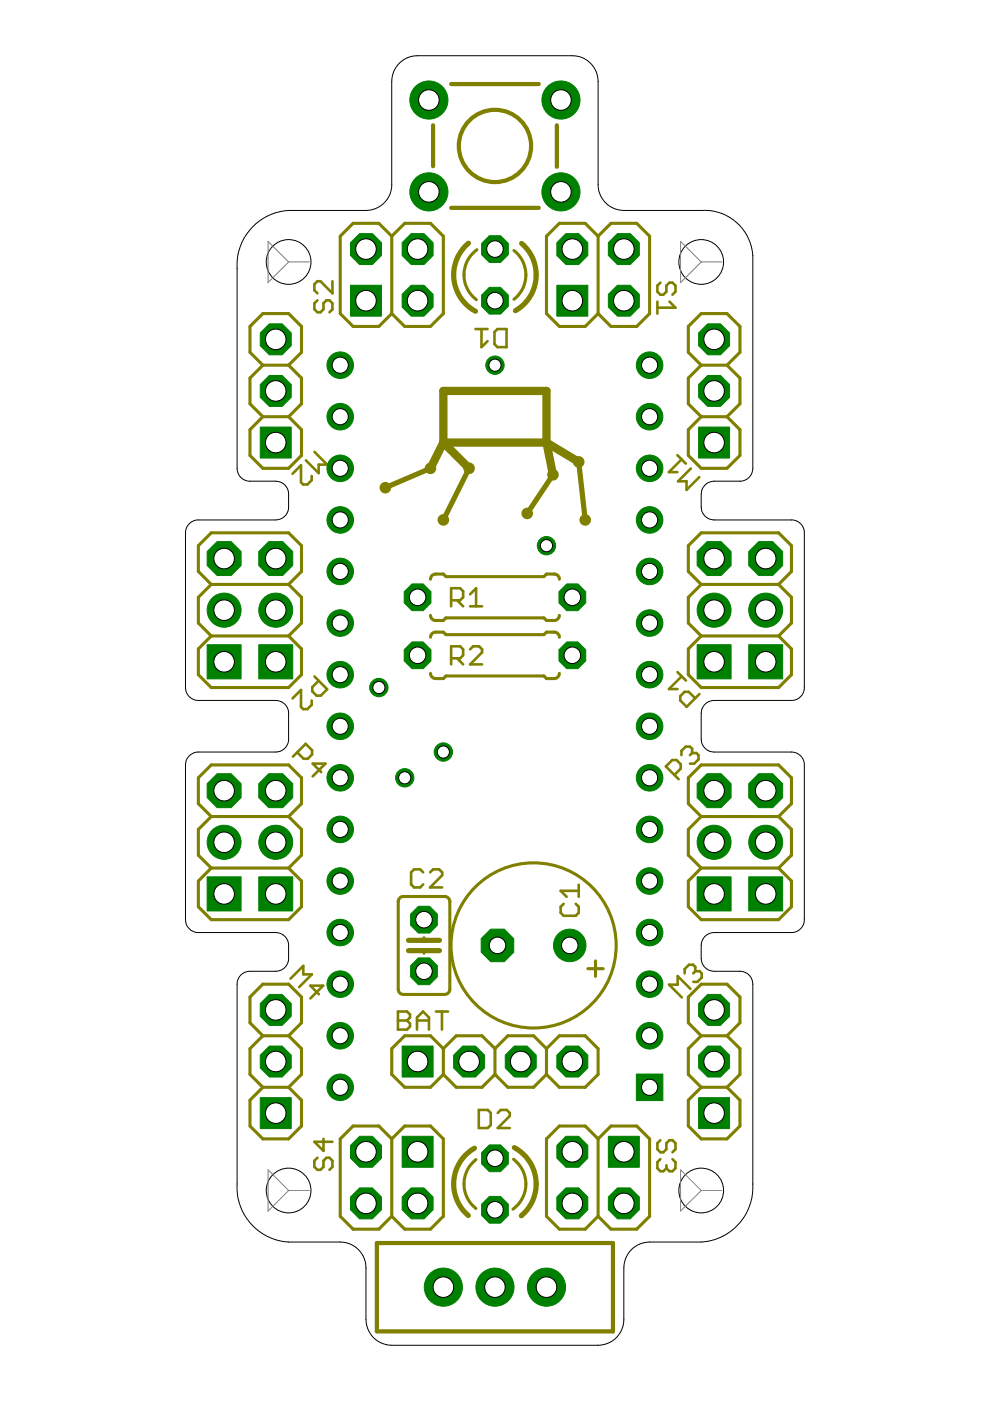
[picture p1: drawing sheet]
<svg xmlns="http://www.w3.org/2000/svg" width="210mm" height="297mm" viewBox="0 0 210 297" stroke-linecap="round" stroke-linejoin="round" font-family="sans-serif">
<path d="M94 93.8v-10.9h21.9v10.9M94 93.8h21.9M94 93.8l5.5 5.5M94 93.8l-2.7 5.5M115.9 93.8l6.8 4.1M115.9 93.8l1.3 6.9" fill="none" stroke="#808000" stroke-width="1.8"/>
<g fill="none" stroke="#808000" stroke-width="1.1">
<path d="M99.3 51.6a8.7 8.7 0 0 0 1.5 14.4M110.6 51.6a8.8 8.8 0 0 1-1.3 14.3M91.3 99.3l-9.6 4.1M99.5 99.3l-5.5 10.9M122.7 97.9l1.4 12.3M117.2 100.7l-5.4 8.2M86.6 199.4h6.6M86.6 201.5h6.6M100.6 243.4a8.7 8.7 0 0 0-1.3 14.3M109.1 243.3a8.8 8.8 0 0 1 1.4 14.5"/>
<circle cx="91.3" cy="99.3" r=".68"/>
<circle cx="99.5" cy="99.3" r=".68"/>
<circle cx="122.7" cy="97.9" r=".68"/>
<circle cx="81.7" cy="103.4" r=".68"/>
<circle cx="94" cy="110.2" r=".68"/>
<circle cx="111.8" cy="108.9" r=".68"/>
<circle cx="117.2" cy="100.7" r=".68"/>
<circle cx="124.1" cy="110.2" r=".68"/>
</g>
<g fill="none" stroke="#808000" stroke-width=".66">
<path d="M83.1 50.1l-2.8-2.8h-5.4l-2.8 2.8v16.4l2.8 2.7h5.4l2.8-2.7M83.1 50.1l2.7-2.8h5.5l2.7 2.8v16.4l-2.7 2.7h-5.5l-2.7-2.7M83.1 50.1v16.4M101.1 52.9a6.6 6.6 0 0 0-.1 10.6M109 53.1a6.5 6.5 0 0 1 0 10.4M126.8 50.1l-2.7-2.8h-5.5l-2.7 2.8v16.4l2.7 2.7h5.5l2.7-2.7M126.8 50.1v16.4M126.8 50.1l2.7-2.8h5.5l2.7 2.8v16.4l-2.7 2.7h-5.5l-2.7-2.7M55.7 77.4l-2.7-2.7v-5.5l2.7-2.7h5.5l2.7 2.7v5.5l-2.7 2.7M55.7 77.4l-2.7 2.8v5.4l2.7 2.7M55.7 77.4h5.5M61.2 77.4l2.7 2.8v5.4l-2.7 2.7"/>
<path d="M148.7 77.4l-2.8-2.7v-5.5l2.8-2.7h5.4l2.8 2.7v5.5l-2.8 2.7M148.7 77.4l-2.8 2.8v5.4l2.8 2.7M148.7 77.4h5.4M154.1 77.4l2.8 2.8v5.4l-2.8 2.7M55.7 88.3l-2.7 2.8v5.5l2.7 2.7h5.5l2.7-2.7v-5.5l-2.7-2.8M55.7 88.3h5.5M148.7 88.3l-2.8 2.8v5.5l2.8 2.7h5.4l2.8-2.7v-5.5l-2.8-2.8M148.7 88.3h5.4M44.8 123.9l-2.7-2.7v-5.5l2.7-2.7h16.4l2.7 2.7v5.5l-2.7 2.7M44.8 134.8l-2.7 2.8v5.4l2.7 2.8h16.4l2.7-2.8v-5.4l-2.7-2.8M44.8 134.8h16.4M44.8 123.9h16.4"/>
<path d="M44.8 123.9l-2.7 2.7v5.5l2.7 2.7M61.2 123.9l2.7 2.7v5.5l-2.7 2.7M91.3 135.1l.3-.8 .8-.3h1.6l.6 .6h20.7l.6-.6h1.6l.8 .3 .3 .8M91.3 122.8l.3-.8 .8-.3h1.6l.6 .6h20.7l.6-.6h1.6l.8 .3 .3 .8M91.3 130.5l.3 .7 .8 .4h1.6l.6-.6h20.7l.6 .6h1.6l.8-.4 .3-.7M148.7 123.9l-2.8-2.7v-5.5l2.8-2.7h16.4l2.7 2.7v5.5l-2.7 2.7M148.7 123.9l-2.8 2.7v5.5l2.8 2.7M148.7 134.8l-2.8 2.8v5.4l2.8 2.8h16.4l2.7-2.8v-5.4l-2.7-2.8M148.7 134.8h16.4M148.7 123.9h16.4M165.1 123.9l2.7 2.7v5.5l-2.7 2.7M91.3 142.8l.3 .7 .8 .4h1.6l.6-.6h20.7l.6 .6h1.6l.8-.4 .3-.7"/>
<path d="M44.8 173.1l-2.7-2.7v-5.5l2.7-2.7h16.4l2.7 2.7v5.5l-2.7 2.7M44.8 173.1l-2.7 2.8v5.4l2.7 2.7M44.8 173.1h16.4M61.2 173.1l2.7 2.8v5.4l-2.7 2.7M148.7 173.1l-2.8-2.7v-5.5l2.8-2.7h16.4l2.7 2.7v5.5l-2.7 2.7M148.7 173.1l-2.8 2.8v5.4l2.8 2.7M148.7 173.1h16.4M165.1 173.1l2.7 2.8v5.4l-2.7 2.7M44.8 184l-2.7 2.8v5.5l2.7 2.7h16.4l2.7-2.7v-5.5l-2.7-2.8M44.8 184h16.4M84.8 190.4l.7-.3h8.8l.5 .1 .4 .4 .2 .6v18.6l-.2 .5-.4 .4-.5 .1h-8.8l-.5-.1-.4-.4-.2-.5v-18.6zM89.9 198.8v.6"/>
<path d="M148.7 184l-2.8 2.8v5.5l2.8 2.7h16.4l2.7-2.7v-5.5l-2.7-2.8M148.7 184h16.4M55.7 219.6l-2.7-2.7v-5.5l2.7-2.7h5.5l2.7 2.7v5.5l-2.7 2.7M55.7 219.6l-2.7 2.7v5.5l2.7 2.7M55.7 219.6h5.5M61.2 219.6l2.7 2.7v5.5l-2.7 2.7M89.9 201.5v.6M124.6 205.4h3.3M126.3 203.7v3.3M148.7 219.6h5.4M148.7 219.6l-2.8-2.7v-5.5l2.8-2.7h5.4l2.8 2.7v5.5l-2.8 2.7M148.7 219.6l-2.8 2.7v5.5l2.8 2.7"/>
<path d="M154.1 219.6l2.8 2.7v5.5l-2.8 2.7M55.7 230.5l-2.7 2.8v5.4l2.7 2.8h5.5l2.7-2.8v-5.4l-2.7-2.8M55.7 230.5h5.5M94 222.3l-2.7-2.7h-5.5l-2.7 2.7v5.5l2.7 2.7h5.5l2.7-2.7M94 227.8l2.7 2.7h5.5l2.7-2.7M94 222.3l2.7-2.7h5.5l2.7 2.7M94 222.3v5.5M104.9 227.8l2.8 2.7h5.4l2.8-2.7M104.9 222.3l2.8-2.7h5.4l2.8 2.7M104.9 222.3v5.5M115.9 222.3l2.7-2.7h5.5l2.7 2.7v5.5l-2.7 2.7h-5.5l-2.7-2.7M115.9 222.3v5.5"/>
<path d="M148.7 230.5h5.4M148.7 230.5l-2.8 2.8v5.4l2.8 2.8h5.4l2.8-2.8v-5.4l-2.8-2.8M83.1 241.5l-2.8-2.8h-5.4l-2.8 2.8v16.4l2.8 2.7h5.4l2.8-2.7M83.1 241.5l2.7-2.8h5.5l2.7 2.8v16.4l-2.7 2.7h-5.5l-2.7-2.7M83.1 241.5v16.4M100.9 245.9a6.6 6.6 0 0 0 0 10.3M108.9 245.8a6.6 6.6 0 0 1-.1 10.6M126.8 241.5l2.7-2.8h5.5l2.7 2.8v16.4l-2.7 2.7h-5.5l-2.7-2.7M126.8 241.5l-2.7-2.8h-5.5l-2.7 2.8v16.4l2.7 2.7h5.5l2.7-2.7M126.8 241.5v16.4"/>
<circle cx="113.1" cy="200.4" r="17.5"/>
</g>
<g fill="none" stroke="#808000" stroke-width=".89">
<path d="M95.7 17.8h18.5M91.8 26.6v8.6M118.1 26.6v8.8M95.7 44.1h18.5M79.9 263.5h50.1v18.8h-50.1z"/>
<circle cx="104.9" cy="30.9" r="7.7"/>
</g>
<g fill="none" stroke="#808000" stroke-width=".55">
<path d="M70.5 59.6v2.6l-2.6-2.6h-.6l-.6 .7v1.3l.6 .6M140 59.9l-.6 .7v1.2l.6 .7h.7l.6-.7v-1.2l.6-.7h.7l.6 .7v1.2l-.6 .7M67.3 63.7l-.6 .6v1.3l.6 .6h.6l.7-.6v-1.3l.6-.6h.6l.7 .6v1.3l-.7 .6M100.8 69.8h2.6M102.1 69.8v3.8l1.3-1.3M104.8 70.4l.7-.6h1.9v3.8h-1.9l-.7-.6zM139.4 63.9v2.6M141.9 63.9l1.3 1.3h-3.8M66.7 95.8l2.7 2.7h-1.8v1.8l-2.7-2.7M143.6 96.5l1.8 1.8M144.5 97.4l-2.7 2.7h1.8M146.5 99.3l-2.7 2.7h1.8v1.9l2.7-2.7"/>
<path d="M62 100.5l1.8-1.8v3.6l.5 .4h.9l.9-.9v-.9M95.7 127.3h1.9l.6-.7v-1.3l-.6-.6h-1.9v3.8M95.7 139.6h1.9l.6-.7v-1.2l-.6-.7h-1.9v3.9M96.9 139.6l1.3 1.3M96.9 127.3l1.3 1.2M99.7 137.7l.6-.7h1.3l.6 .7v.6l-2.5 2.6h2.5M99.7 126l1.2-1.3v3.8M99.7 128.5h2.5M62 148.1l1.8-1.8v3.6l.5 .4h.9l.9-.9v-.9M63 159.5l1.4 1.4h.9l.9-.9v-.9l-1.4-1.4-2.7 2.7M66.7 143.4l2.7 2.7-1.4 1.4h-.9l-.9-.9v-.9l1.4-1.4M143.6 142.5l1.8 1.8"/>
<path d="M144.5 143.4l-2.7 2.7h1.8M146.7 159.7v-1l-.4-.4h-.9l-.9 .9v.9M146.7 159.7l-.4 .4M146.7 159.7h.9l.5 .4v.9l-.9 .9h-.9M148.3 147.2l-2.7 2.7-1.4-1.4v-.9l.9-.9h.9l1.4 1.3M68.1 163.7l-1.8-1.8h2.7l-2.7 2.7M143 164.3l1.3-1.3v-.9l-.9-1h-.9l-1.3 1.4 2.7 2.7M89.7 185l-.6-.7h-1.3l-.6 .7v2.5l.6 .7h1.3l.6-.7M91.2 185l.6-.7h1.3l.6 .7v.6l-2.5 2.6h2.5M119.5 191.6l-.6 .7v1.2l.6 .7h2.6l.6-.7v-1.2l-.6-.7M122.7 187.6v2.5M122.7 188.9h-3.8l1.2 1.2"/>
<path d="M61.6 207.5l2.7-2.7v1.8h1.8l-2.7 2.7M67.6 210.8l-1.8-1.8h2.7l-2.7 2.7M84.4 214.5h1.9l.6 .6v.6l-.6 .7 .6 .6v.6l-.6 .7h-1.9zM84.4 216.4h1.9M88.4 216.4h2.6M88.4 218.3v-2.6l1.3-1.2 1.3 1.2v2.6M92.4 214.5h2.6M93.7 214.5v3.8M146.4 209.7l-2.7-2.8v1.9h-1.8l2.7 2.7M147.4 205.9v-.9l-.4-.4h-.9l-.9 .9v.9M147.4 205.9l-.4 .5M147.4 205.9h.9l.5 .5v.9l-.9 .9h-.9"/>
<path d="M101.5 235.3h1.9l.7 .7v2.5l-.7 .7h-1.9zM105.5 236l.7-.7h1.2l.7 .7v.6l-2.6 2.6h2.6M67.3 245.5l-.6 .6v1.3l.6 .6h.6l.7-.6v-1.3l.6-.6h.6l.7 .6v1.3l-.7 .6M68.6 241.4v2.6l-1.9-1.9h3.8M140 241.7l-.6 .7v1.2l.6 .7h.7l.6-.7v-1.2l.6-.7h.7l.6 .7v1.2l-.6 .7M140 245.8l-.6 .6v1.3l.6 .6h.7l.6-.6M141.3 247.1v.6M142.6 245.8l.6 .6v1.3l-.6 .6h-.7l-.6-.6"/>
</g>
<path d="M134.9 227.7h5.6v5.6h-5.6z" fill="#008000" stroke="#008000" stroke-width=".21"/>
<circle cx="137.7" cy="230.5" r="1.71" fill="#fff" stroke="#000" stroke-width=".21"/>
<circle cx="72.1" cy="230.5" r="2.82" fill="#008000" stroke="#008000" stroke-width=".21"/>
<circle cx="72.1" cy="230.5" r="1.71" fill="#fff" stroke="#000" stroke-width=".21"/>
<circle cx="72.1" cy="219.6" r="2.82" fill="#008000" stroke="#008000" stroke-width=".21"/>
<circle cx="72.1" cy="219.6" r="1.71" fill="#fff" stroke="#000" stroke-width=".21"/>
<circle cx="72.1" cy="208.7" r="2.82" fill="#008000" stroke="#008000" stroke-width=".21"/>
<circle cx="72.1" cy="208.7" r="1.71" fill="#fff" stroke="#000" stroke-width=".21"/>
<circle cx="72.1" cy="197.7" r="2.82" fill="#008000" stroke="#008000" stroke-width=".21"/>
<circle cx="72.1" cy="197.7" r="1.71" fill="#fff" stroke="#000" stroke-width=".21"/>
<circle cx="72.1" cy="186.8" r="2.82" fill="#008000" stroke="#008000" stroke-width=".21"/>
<circle cx="72.1" cy="186.8" r="1.71" fill="#fff" stroke="#000" stroke-width=".21"/>
<circle cx="72.1" cy="175.9" r="2.82" fill="#008000" stroke="#008000" stroke-width=".21"/>
<circle cx="72.1" cy="175.9" r="1.71" fill="#fff" stroke="#000" stroke-width=".21"/>
<circle cx="72.1" cy="164.9" r="2.82" fill="#008000" stroke="#008000" stroke-width=".21"/>
<circle cx="72.1" cy="164.9" r="1.71" fill="#fff" stroke="#000" stroke-width=".21"/>
<circle cx="72.1" cy="154" r="2.82" fill="#008000" stroke="#008000" stroke-width=".21"/>
<circle cx="72.1" cy="154" r="1.71" fill="#fff" stroke="#000" stroke-width=".21"/>
<circle cx="72.1" cy="143" r="2.82" fill="#008000" stroke="#008000" stroke-width=".21"/>
<circle cx="72.1" cy="143" r="1.71" fill="#fff" stroke="#000" stroke-width=".21"/>
<circle cx="72.1" cy="132.1" r="2.82" fill="#008000" stroke="#008000" stroke-width=".21"/>
<circle cx="72.1" cy="132.1" r="1.71" fill="#fff" stroke="#000" stroke-width=".21"/>
<circle cx="72.1" cy="121.2" r="2.82" fill="#008000" stroke="#008000" stroke-width=".21"/>
<circle cx="72.1" cy="121.2" r="1.71" fill="#fff" stroke="#000" stroke-width=".21"/>
<circle cx="72.1" cy="110.2" r="2.82" fill="#008000" stroke="#008000" stroke-width=".21"/>
<circle cx="72.1" cy="110.2" r="1.71" fill="#fff" stroke="#000" stroke-width=".21"/>
<circle cx="72.1" cy="99.3" r="2.82" fill="#008000" stroke="#008000" stroke-width=".21"/>
<circle cx="72.1" cy="99.3" r="1.71" fill="#fff" stroke="#000" stroke-width=".21"/>
<circle cx="72.1" cy="88.4" r="2.82" fill="#008000" stroke="#008000" stroke-width=".21"/>
<circle cx="72.1" cy="88.3" r="1.71" fill="#fff" stroke="#000" stroke-width=".21"/>
<circle cx="72.1" cy="77.4" r="2.82" fill="#008000" stroke="#008000" stroke-width=".21"/>
<circle cx="72.1" cy="77.4" r="1.71" fill="#fff" stroke="#000" stroke-width=".21"/>
<circle cx="137.7" cy="219.6" r="2.82" fill="#008000" stroke="#008000" stroke-width=".21"/>
<circle cx="137.7" cy="219.6" r="1.71" fill="#fff" stroke="#000" stroke-width=".21"/>
<circle cx="137.7" cy="208.7" r="2.82" fill="#008000" stroke="#008000" stroke-width=".21"/>
<circle cx="137.7" cy="208.7" r="1.71" fill="#fff" stroke="#000" stroke-width=".21"/>
<circle cx="137.7" cy="197.7" r="2.82" fill="#008000" stroke="#008000" stroke-width=".21"/>
<circle cx="137.7" cy="197.7" r="1.71" fill="#fff" stroke="#000" stroke-width=".21"/>
<circle cx="137.7" cy="186.8" r="2.82" fill="#008000" stroke="#008000" stroke-width=".21"/>
<circle cx="137.7" cy="186.8" r="1.71" fill="#fff" stroke="#000" stroke-width=".21"/>
<circle cx="137.7" cy="175.9" r="2.82" fill="#008000" stroke="#008000" stroke-width=".21"/>
<circle cx="137.7" cy="175.9" r="1.71" fill="#fff" stroke="#000" stroke-width=".21"/>
<circle cx="137.7" cy="164.9" r="2.82" fill="#008000" stroke="#008000" stroke-width=".21"/>
<circle cx="137.7" cy="164.9" r="1.71" fill="#fff" stroke="#000" stroke-width=".21"/>
<circle cx="137.7" cy="154" r="2.82" fill="#008000" stroke="#008000" stroke-width=".21"/>
<circle cx="137.7" cy="154" r="1.71" fill="#fff" stroke="#000" stroke-width=".21"/>
<circle cx="137.7" cy="143" r="2.82" fill="#008000" stroke="#008000" stroke-width=".21"/>
<circle cx="137.7" cy="143" r="1.71" fill="#fff" stroke="#000" stroke-width=".21"/>
<circle cx="137.7" cy="132.1" r="2.82" fill="#008000" stroke="#008000" stroke-width=".21"/>
<circle cx="137.7" cy="132.1" r="1.71" fill="#fff" stroke="#000" stroke-width=".21"/>
<circle cx="137.7" cy="121.2" r="2.82" fill="#008000" stroke="#008000" stroke-width=".21"/>
<circle cx="137.7" cy="121.2" r="1.71" fill="#fff" stroke="#000" stroke-width=".21"/>
<circle cx="137.7" cy="110.2" r="2.82" fill="#008000" stroke="#008000" stroke-width=".21"/>
<circle cx="137.7" cy="110.2" r="1.71" fill="#fff" stroke="#000" stroke-width=".21"/>
<circle cx="137.7" cy="99.3" r="2.82" fill="#008000" stroke="#008000" stroke-width=".21"/>
<circle cx="137.7" cy="99.3" r="1.71" fill="#fff" stroke="#000" stroke-width=".21"/>
<circle cx="137.7" cy="88.4" r="2.82" fill="#008000" stroke="#008000" stroke-width=".21"/>
<circle cx="137.7" cy="88.3" r="1.71" fill="#fff" stroke="#000" stroke-width=".21"/>
<circle cx="137.7" cy="77.4" r="2.82" fill="#008000" stroke="#008000" stroke-width=".21"/>
<circle cx="137.7" cy="77.4" r="1.71" fill="#fff" stroke="#000" stroke-width=".21"/>
<circle cx="105.5" cy="200.4" r="3.7" fill="#008000" stroke="#008000" stroke-width=".21"/>
<circle cx="105.5" cy="200.4" r="1.76" fill="#fff" stroke="#000" stroke-width=".21"/>
<circle cx="120.8" cy="200.4" r="3.5" fill="#008000" stroke="#008000" stroke-width=".21"/>
<circle cx="120.8" cy="200.4" r="1.76" fill="#fff" stroke="#000" stroke-width=".21"/>
<circle cx="89.9" cy="195" r="3.1" fill="#008000" stroke="#008000" stroke-width=".21"/>
<circle cx="89.9" cy="195" r="1.76" fill="#fff" stroke="#000" stroke-width=".21"/>
<circle cx="89.9" cy="205.9" r="3.1" fill="#008000" stroke="#008000" stroke-width=".21"/>
<circle cx="89.9" cy="205.9" r="1.76" fill="#fff" stroke="#000" stroke-width=".21"/>
<circle cx="104.9" cy="63.8" r="3.1" fill="#008000" stroke="#008000" stroke-width=".21"/>
<circle cx="104.9" cy="63.8" r="1.76" fill="#fff" stroke="#000" stroke-width=".21"/>
<circle cx="104.9" cy="52.8" r="3.1" fill="#008000" stroke="#008000" stroke-width=".21"/>
<circle cx="104.9" cy="52.8" r="1.76" fill="#fff" stroke="#000" stroke-width=".21"/>
<circle cx="104.9" cy="245.6" r="3.1" fill="#008000" stroke="#008000" stroke-width=".21"/>
<circle cx="104.9" cy="245.6" r="1.76" fill="#fff" stroke="#000" stroke-width=".21"/>
<circle cx="104.9" cy="256.5" r="3.1" fill="#008000" stroke="#008000" stroke-width=".21"/>
<circle cx="104.9" cy="256.5" r="1.76" fill="#fff" stroke="#000" stroke-width=".21"/>
<circle cx="88.5" cy="138.9" r="3.1" fill="#008000" stroke="#008000" stroke-width=".21"/>
<circle cx="88.5" cy="138.9" r="1.76" fill="#fff" stroke="#000" stroke-width=".21"/>
<circle cx="121.3" cy="138.9" r="3.1" fill="#008000" stroke="#008000" stroke-width=".21"/>
<circle cx="121.3" cy="138.9" r="1.76" fill="#fff" stroke="#000" stroke-width=".21"/>
<circle cx="88.5" cy="126.6" r="3.1" fill="#008000" stroke="#008000" stroke-width=".21"/>
<circle cx="88.5" cy="126.6" r="1.76" fill="#fff" stroke="#000" stroke-width=".21"/>
<circle cx="121.3" cy="126.6" r="3.1" fill="#008000" stroke="#008000" stroke-width=".21"/>
<circle cx="121.3" cy="126.6" r="1.76" fill="#fff" stroke="#000" stroke-width=".21"/>
<path d="M55.2 232.7h6.5v6.6h-6.5z" fill="#008000" stroke="#008000" stroke-width=".21"/>
<circle cx="58.5" cy="236" r="2.18" fill="#fff" stroke="#000" stroke-width=".21"/>
<circle cx="58.5" cy="225.1" r="3.5" fill="#008000" stroke="#008000" stroke-width=".21"/>
<circle cx="58.5" cy="225.1" r="2.18" fill="#fff" stroke="#000" stroke-width=".21"/>
<circle cx="58.5" cy="214.1" r="3.5" fill="#008000" stroke="#008000" stroke-width=".21"/>
<circle cx="58.5" cy="214.1" r="2.18" fill="#fff" stroke="#000" stroke-width=".21"/>
<path d="M148.1 232.7h6.6v6.6h-6.6z" fill="#008000" stroke="#008000" stroke-width=".21"/>
<circle cx="151.4" cy="236" r="2.18" fill="#fff" stroke="#000" stroke-width=".21"/>
<circle cx="151.4" cy="225.1" r="3.5" fill="#008000" stroke="#008000" stroke-width=".21"/>
<circle cx="151.4" cy="225.1" r="2.18" fill="#fff" stroke="#000" stroke-width=".21"/>
<circle cx="151.4" cy="214.1" r="3.5" fill="#008000" stroke="#008000" stroke-width=".21"/>
<circle cx="151.4" cy="214.1" r="2.18" fill="#fff" stroke="#000" stroke-width=".21"/>
<path d="M55.2 90.6h6.5v6.5h-6.5z" fill="#008000" stroke="#008000" stroke-width=".21"/>
<circle cx="58.5" cy="93.8" r="2.18" fill="#fff" stroke="#000" stroke-width=".21"/>
<circle cx="58.5" cy="82.9" r="3.5" fill="#008000" stroke="#008000" stroke-width=".21"/>
<circle cx="58.5" cy="82.9" r="2.18" fill="#fff" stroke="#000" stroke-width=".21"/>
<circle cx="58.5" cy="71.9" r="3.5" fill="#008000" stroke="#008000" stroke-width=".21"/>
<circle cx="58.5" cy="71.9" r="2.18" fill="#fff" stroke="#000" stroke-width=".21"/>
<path d="M148.1 90.6h6.6v6.5h-6.6z" fill="#008000" stroke="#008000" stroke-width=".21"/>
<circle cx="151.4" cy="93.8" r="2.18" fill="#fff" stroke="#000" stroke-width=".21"/>
<circle cx="151.4" cy="82.9" r="3.5" fill="#008000" stroke="#008000" stroke-width=".21"/>
<circle cx="151.4" cy="82.9" r="2.18" fill="#fff" stroke="#000" stroke-width=".21"/>
<circle cx="151.4" cy="71.9" r="3.5" fill="#008000" stroke="#008000" stroke-width=".21"/>
<circle cx="151.4" cy="71.9" r="2.18" fill="#fff" stroke="#000" stroke-width=".21"/>
<path d="M85.3 221.8h6.5v6.5h-6.5z" fill="#008000" stroke="#008000" stroke-width=".21"/>
<circle cx="88.5" cy="225.1" r="2.18" fill="#fff" stroke="#000" stroke-width=".21"/>
<circle cx="99.5" cy="225.1" r="3.5" fill="#008000" stroke="#008000" stroke-width=".21"/>
<circle cx="99.5" cy="225.1" r="2.18" fill="#fff" stroke="#000" stroke-width=".21"/>
<circle cx="110.4" cy="225.1" r="3.5" fill="#008000" stroke="#008000" stroke-width=".21"/>
<circle cx="110.4" cy="225.1" r="2.18" fill="#fff" stroke="#000" stroke-width=".21"/>
<circle cx="121.3" cy="225.1" r="3.5" fill="#008000" stroke="#008000" stroke-width=".21"/>
<circle cx="121.3" cy="225.1" r="2.18" fill="#fff" stroke="#000" stroke-width=".21"/>
<path d="M85.3 240.9h6.5v6.6h-6.5z" fill="#008000" stroke="#008000" stroke-width=".21"/>
<circle cx="88.5" cy="244.2" r="2.18" fill="#fff" stroke="#000" stroke-width=".21"/>
<circle cx="88.5" cy="255.1" r="3.5" fill="#008000" stroke="#008000" stroke-width=".21"/>
<circle cx="88.5" cy="255.1" r="2.18" fill="#fff" stroke="#000" stroke-width=".21"/>
<circle cx="77.6" cy="244.2" r="3.5" fill="#008000" stroke="#008000" stroke-width=".21"/>
<circle cx="77.6" cy="244.2" r="2.18" fill="#fff" stroke="#000" stroke-width=".21"/>
<circle cx="77.6" cy="255.1" r="3.5" fill="#008000" stroke="#008000" stroke-width=".21"/>
<circle cx="77.6" cy="255.1" r="2.18" fill="#fff" stroke="#000" stroke-width=".21"/>
<path d="M129 240.9h6.6v6.6h-6.6z" fill="#008000" stroke="#008000" stroke-width=".21"/>
<circle cx="132.3" cy="244.2" r="2.18" fill="#fff" stroke="#000" stroke-width=".21"/>
<circle cx="132.3" cy="255.1" r="3.5" fill="#008000" stroke="#008000" stroke-width=".21"/>
<circle cx="132.3" cy="255.1" r="2.18" fill="#fff" stroke="#000" stroke-width=".21"/>
<circle cx="121.3" cy="244.2" r="3.5" fill="#008000" stroke="#008000" stroke-width=".21"/>
<circle cx="121.3" cy="244.2" r="2.18" fill="#fff" stroke="#000" stroke-width=".21"/>
<circle cx="121.3" cy="255.1" r="3.5" fill="#008000" stroke="#008000" stroke-width=".21"/>
<circle cx="121.3" cy="255.1" r="2.18" fill="#fff" stroke="#000" stroke-width=".21"/>
<path d="M74.3 60.5h6.6v6.5h-6.6z" fill="#008000" stroke="#008000" stroke-width=".21"/>
<circle cx="77.6" cy="63.8" r="2.18" fill="#fff" stroke="#000" stroke-width=".21"/>
<circle cx="77.6" cy="52.8" r="3.5" fill="#008000" stroke="#008000" stroke-width=".21"/>
<circle cx="77.6" cy="52.8" r="2.18" fill="#fff" stroke="#000" stroke-width=".21"/>
<circle cx="88.5" cy="63.8" r="3.5" fill="#008000" stroke="#008000" stroke-width=".21"/>
<circle cx="88.5" cy="63.8" r="2.18" fill="#fff" stroke="#000" stroke-width=".21"/>
<circle cx="88.5" cy="52.8" r="3.5" fill="#008000" stroke="#008000" stroke-width=".21"/>
<circle cx="88.5" cy="52.8" r="2.18" fill="#fff" stroke="#000" stroke-width=".21"/>
<path d="M118.1 60.5h6.5v6.5h-6.5z" fill="#008000" stroke="#008000" stroke-width=".21"/>
<circle cx="121.3" cy="63.8" r="2.18" fill="#fff" stroke="#000" stroke-width=".21"/>
<circle cx="121.3" cy="52.8" r="3.5" fill="#008000" stroke="#008000" stroke-width=".21"/>
<circle cx="121.3" cy="52.8" r="2.18" fill="#fff" stroke="#000" stroke-width=".21"/>
<circle cx="132.3" cy="63.8" r="3.5" fill="#008000" stroke="#008000" stroke-width=".21"/>
<circle cx="132.3" cy="63.8" r="2.18" fill="#fff" stroke="#000" stroke-width=".21"/>
<circle cx="132.3" cy="52.8" r="3.5" fill="#008000" stroke="#008000" stroke-width=".21"/>
<circle cx="132.3" cy="52.8" r="2.18" fill="#fff" stroke="#000" stroke-width=".21"/>
<path d="M158.7 136.7h7.2v7.2h-7.2z" fill="#008000" stroke="#008000" stroke-width=".21"/>
<circle cx="162.3" cy="140.3" r="2.18" fill="#fff" stroke="#000" stroke-width=".21"/>
<path d="M147.8 136.7h7.2v7.2h-7.2z" fill="#008000" stroke="#008000" stroke-width=".21"/>
<circle cx="151.4" cy="140.3" r="2.18" fill="#fff" stroke="#000" stroke-width=".21"/>
<circle cx="162.3" cy="129.4" r="3.6" fill="#008000" stroke="#008000" stroke-width=".21"/>
<circle cx="162.3" cy="129.4" r="2.18" fill="#fff" stroke="#000" stroke-width=".21"/>
<circle cx="151.4" cy="129.4" r="3.6" fill="#008000" stroke="#008000" stroke-width=".21"/>
<circle cx="151.4" cy="129.4" r="2.18" fill="#fff" stroke="#000" stroke-width=".21"/>
<circle cx="162.3" cy="118.4" r="3.9" fill="#008000" stroke="#008000" stroke-width=".21"/>
<circle cx="162.3" cy="118.4" r="2.18" fill="#fff" stroke="#000" stroke-width=".21"/>
<circle cx="151.4" cy="118.4" r="3.9" fill="#008000" stroke="#008000" stroke-width=".21"/>
<circle cx="151.4" cy="118.4" r="2.18" fill="#fff" stroke="#000" stroke-width=".21"/>
<path d="M54.9 136.7h7.2v7.2h-7.2z" fill="#008000" stroke="#008000" stroke-width=".21"/>
<circle cx="58.5" cy="140.3" r="2.18" fill="#fff" stroke="#000" stroke-width=".21"/>
<path d="M43.9 136.7h7.2v7.2h-7.2z" fill="#008000" stroke="#008000" stroke-width=".21"/>
<circle cx="47.5" cy="140.3" r="2.18" fill="#fff" stroke="#000" stroke-width=".21"/>
<circle cx="58.5" cy="129.4" r="3.6" fill="#008000" stroke="#008000" stroke-width=".21"/>
<circle cx="58.5" cy="129.4" r="2.18" fill="#fff" stroke="#000" stroke-width=".21"/>
<circle cx="47.5" cy="129.4" r="3.6" fill="#008000" stroke="#008000" stroke-width=".21"/>
<circle cx="47.5" cy="129.4" r="2.18" fill="#fff" stroke="#000" stroke-width=".21"/>
<circle cx="58.5" cy="118.4" r="3.9" fill="#008000" stroke="#008000" stroke-width=".21"/>
<circle cx="58.5" cy="118.4" r="2.18" fill="#fff" stroke="#000" stroke-width=".21"/>
<circle cx="47.5" cy="118.4" r="3.9" fill="#008000" stroke="#008000" stroke-width=".21"/>
<circle cx="47.5" cy="118.4" r="2.18" fill="#fff" stroke="#000" stroke-width=".21"/>
<path d="M158.7 185.9h7.2v7.2h-7.2z" fill="#008000" stroke="#008000" stroke-width=".21"/>
<circle cx="162.3" cy="189.5" r="2.18" fill="#fff" stroke="#000" stroke-width=".21"/>
<path d="M147.8 185.9h7.2v7.2h-7.2z" fill="#008000" stroke="#008000" stroke-width=".21"/>
<circle cx="151.4" cy="189.5" r="2.18" fill="#fff" stroke="#000" stroke-width=".21"/>
<circle cx="162.3" cy="178.6" r="3.6" fill="#008000" stroke="#008000" stroke-width=".21"/>
<circle cx="162.3" cy="178.6" r="2.18" fill="#fff" stroke="#000" stroke-width=".21"/>
<circle cx="151.4" cy="178.6" r="3.6" fill="#008000" stroke="#008000" stroke-width=".21"/>
<circle cx="151.4" cy="178.6" r="2.18" fill="#fff" stroke="#000" stroke-width=".21"/>
<circle cx="162.3" cy="167.6" r="3.9" fill="#008000" stroke="#008000" stroke-width=".21"/>
<circle cx="162.3" cy="167.6" r="2.18" fill="#fff" stroke="#000" stroke-width=".21"/>
<circle cx="151.4" cy="167.6" r="3.9" fill="#008000" stroke="#008000" stroke-width=".21"/>
<circle cx="151.4" cy="167.6" r="2.18" fill="#fff" stroke="#000" stroke-width=".21"/>
<path d="M54.9 185.9h7.2v7.2h-7.2z" fill="#008000" stroke="#008000" stroke-width=".21"/>
<circle cx="58.5" cy="189.5" r="2.18" fill="#fff" stroke="#000" stroke-width=".21"/>
<path d="M43.9 185.9h7.2v7.2h-7.2z" fill="#008000" stroke="#008000" stroke-width=".21"/>
<circle cx="47.5" cy="189.5" r="2.18" fill="#fff" stroke="#000" stroke-width=".21"/>
<circle cx="58.5" cy="178.6" r="3.6" fill="#008000" stroke="#008000" stroke-width=".21"/>
<circle cx="58.5" cy="178.6" r="2.18" fill="#fff" stroke="#000" stroke-width=".21"/>
<circle cx="47.5" cy="178.6" r="3.6" fill="#008000" stroke="#008000" stroke-width=".21"/>
<circle cx="47.5" cy="178.6" r="2.18" fill="#fff" stroke="#000" stroke-width=".21"/>
<circle cx="58.5" cy="167.6" r="3.9" fill="#008000" stroke="#008000" stroke-width=".21"/>
<circle cx="58.5" cy="167.6" r="2.18" fill="#fff" stroke="#000" stroke-width=".21"/>
<circle cx="47.5" cy="167.6" r="3.9" fill="#008000" stroke="#008000" stroke-width=".21"/>
<circle cx="47.5" cy="167.6" r="2.18" fill="#fff" stroke="#000" stroke-width=".21"/>
<circle cx="115.9" cy="272.9" r="4" fill="#008000" stroke="#008000" stroke-width=".21"/>
<circle cx="115.9" cy="272.9" r="2.18" fill="#fff" stroke="#000" stroke-width=".21"/>
<circle cx="104.9" cy="272.9" r="4" fill="#008000" stroke="#008000" stroke-width=".21"/>
<circle cx="104.9" cy="272.9" r="2.18" fill="#fff" stroke="#000" stroke-width=".21"/>
<circle cx="94" cy="272.9" r="4" fill="#008000" stroke="#008000" stroke-width=".21"/>
<circle cx="94" cy="272.9" r="2.18" fill="#fff" stroke="#000" stroke-width=".21"/>
<circle cx="118.9" cy="40.7" r="4" fill="#008000" stroke="#008000" stroke-width=".21"/>
<circle cx="118.9" cy="40.7" r="2.18" fill="#fff" stroke="#000" stroke-width=".21"/>
<circle cx="90.9" cy="40.7" r="4" fill="#008000" stroke="#008000" stroke-width=".21"/>
<circle cx="90.9" cy="40.7" r="2.18" fill="#fff" stroke="#000" stroke-width=".21"/>
<circle cx="118.9" cy="21.2" r="4" fill="#008000" stroke="#008000" stroke-width=".21"/>
<circle cx="118.9" cy="21.2" r="2.18" fill="#fff" stroke="#000" stroke-width=".21"/>
<circle cx="90.9" cy="21.2" r="4" fill="#008000" stroke="#008000" stroke-width=".21"/>
<circle cx="90.9" cy="21.2" r="2.18" fill="#fff" stroke="#000" stroke-width=".21"/>
<circle cx="80.3" cy="145.8" r="1.95" fill="#008000" stroke="#008000" stroke-width=".21"/>
<circle cx="80.3" cy="145.8" r="1.29" fill="#fff" stroke="#000" stroke-width=".21"/>
<circle cx="115.9" cy="115.7" r="1.95" fill="#008000" stroke="#008000" stroke-width=".21"/>
<circle cx="115.9" cy="115.7" r="1.29" fill="#fff" stroke="#000" stroke-width=".21"/>
<circle cx="85.8" cy="164.9" r="1.95" fill="#008000" stroke="#008000" stroke-width=".21"/>
<circle cx="85.8" cy="164.9" r="1.29" fill="#fff" stroke="#000" stroke-width=".21"/>
<circle cx="104.9" cy="77.4" r="1.95" fill="#008000" stroke="#008000" stroke-width=".21"/>
<circle cx="104.9" cy="77.4" r="1.29" fill="#fff" stroke="#000" stroke-width=".21"/>
<circle cx="94" cy="159.4" r="1.95" fill="#008000" stroke="#008000" stroke-width=".21"/>
<circle cx="94" cy="159.4" r="1.29" fill="#fff" stroke="#000" stroke-width=".21"/>
<g fill="none" stroke="#000" stroke-width=".21">
<path d="M84.4 13.7a5.4 5.4 0 0 1 4.1-1.9l33.5 .1a5.5 5.5 0 0 1 4.8 5.4l.1 22.5a5.5 5.5 0 0 0 5.4 4.8h17.3a10.3 10.3 0 0 1 10 9.6v45.5a2.73 2.73 0 0 1-2.7 2.3l-5.9 .1a2.73 2.73 0 0 0-2.3 2.7v3.1a2.73 2.73 0 0 0 2.7 2.3l16.8 .1a2.78 2.78 0 0 1 2.3 2.7v33.2a2.78 2.78 0 0 1-2.7 2.3h-16.8a2.73 2.73 0 0 0-2.3 2.7v5.9a2.73 2.73 0 0 0 2.7 2.3l16.8 .1a2.78 2.78 0 0 1 2.3 2.7v33.2a2.78 2.78 0 0 1-2.7 2.3l-16.8 .1a2.73 2.73 0 0 0-2.3 2.6v3.2a2.73 2.73 0 0 0 2.7 2.3l5.9 .1a2.78 2.78 0 0 1 2.3 2.7v43.3a11.6 11.6 0 0 1-10.9 11.3l-11.6 .1a5.5 5.5 0 0 0-4.8 5.4l-.1 11.6a5.5 5.5 0 0 1-5.4 4.8h-44.4a5.5 5.5 0 0 1-4.8-5.5v-11.5a5.5 5.5 0 0 0-5.5-4.9l-11.9-.1a11.7 11.7 0 0 1-9.9-12.2v-42.8a2.73 2.73 0 0 1 2.7-2.3h5.9a2.73 2.73 0 0 0 2.3-2.7v-3.2a2.78 2.78 0 0 0-2.7-2.3h-16.9a2.78 2.78 0 0 1-2.3-2.7l.1-33.2a2.73 2.73 0 0 1 2.7-2.4h16.8a2.73 2.73 0 0 0 2.3-2.7v-5.9a2.78 2.78 0 0 0-2.7-2.3h-16.9a2.78 2.78 0 0 1-2.3-2.7l.1-33.3a2.73 2.73 0 0 1 2.7-2.3h16.8a2.73 2.73 0 0 0 2.3-2.7v-3.2a2.78 2.78 0 0 0-2.7-2.3h-5.9a2.73 2.73 0 0 1-2.3-2.7l-.1-43.3a11.6 11.6 0 0 1 11-11.4h17.1a5.5 5.5 0 0 0 4.8-5.5v-22.5a5.4 5.4 0 0 1 1.3-2.9z"/>
<circle cx="61.2" cy="55.5" r="4.7"/>
<circle cx="148.7" cy="55.5" r="4.7"/>
<circle cx="61.2" cy="252.4" r="4.7"/>
<circle cx="148.7" cy="252.4" r="4.7"/>
</g>
<path d="M56.8 51.2l4.4 4.3-4.4 4.4zM61.2 55.5h4.4M144.3 51.2l4.4 4.3-4.4 4.4zM148.7 55.5h4.4M56.8 248l4.4 4.4-4.4 4.4zM61.2 252.4h4.4M144.3 248l4.4 4.4-4.4 4.4zM148.7 252.4h4.4" fill="none" stroke="#808080" stroke-width=".21"/>
</svg>
